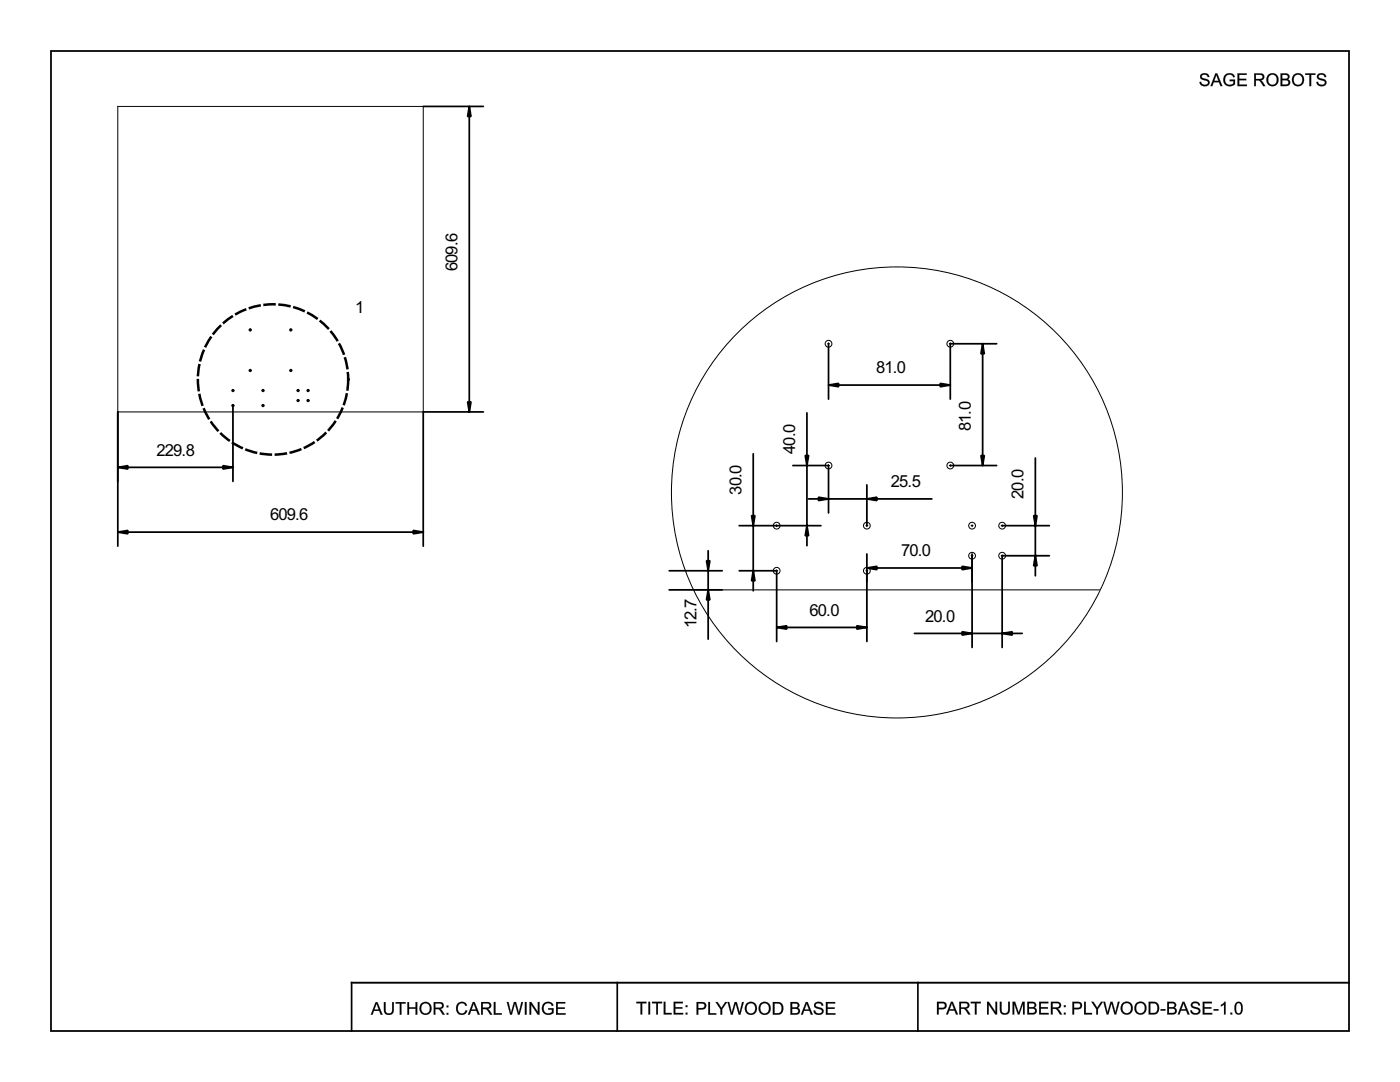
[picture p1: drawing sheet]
<svg xmlns="http://www.w3.org/2000/svg" width="279mm" height="216mm" viewBox="0 0 279 216" stroke-linecap="round" stroke-linejoin="round" font-family="sans-serif">
<defs><g id="words">
<g font-size="3">
<text x="91.3" y="54.1" transform="rotate(-90 91.3 54.1)">609.6</text>
<text x="70.9" y="62.5">1</text>
<text x="174.8" y="74.5">81.0</text>
<text x="193.8" y="86.1" transform="rotate(-90 193.8 86.1)">81.0</text>
<text x="31.2" y="90.9">229.8</text>
<text x="158.7" y="90.6" transform="rotate(-90 158.7 90.6)">40.0</text>
<text x="148" y="98.7" transform="rotate(-90 148 98.7)">30.0</text>
<text x="177.8" y="97.2">25.5</text>
<text x="204.3" y="99.6" transform="rotate(-90 204.3 99.6)">20.0</text>
<text x="53.9" y="103.8">609.6</text>
<text x="179.8" y="111">70.0</text>
<text x="139" y="125.4" transform="rotate(-90 139 125.4)">12.7</text>
<text x="161.6" y="122.9">60.0</text>
<text x="184.6" y="124.1">20.0</text>
</g>
</g></defs>
<path d="M10.2 10.2h259v195.5h-259z" fill="none" stroke="#000" stroke-width=".35"/>
<g fill="#000">
<path d="M239.7 14.8l.2-.1a.96 .96 0 0 1 1.5 .7h-.4l-.2-.4a.72 .72 0 0 0-1 .3 1.4 1.4 0 0 0 1.2 .5 .79 .79 0 0 1 .3 1.1 .79 .79 0 0 1-1 .3l-.4-.1a.75 .75 0 0 1-.5-.8h.3a.73 .73 0 0 0 1.1 .5l.2-.1v-.4l-1.2-.4-.2-.3-.1-.5zM239.7 14.8a.69 .69 0 0 0-.1 .8 .69 .69 0 0 0 .7 .4l.5 .1a.44 .44 0 0 1 .3 .6 .44 .44 0 0 1-.6 .2l-.6-.1-.2-.5-.3 .1 .1 .4a1.28 1.28 0 0 0 1.5 .3l.4-.4-.1-.6-.3-.3-1.1-.3-.1-.2 .1-.3a.69 .69 0 0 1 1.1 .4l.3-.1-.1-.3-.3-.3-.7-.1zM242.5 14.6h.4l1.1 2.6h-.4l-.3-.8h-1.1l-.2 .8h-.4zM242.6 14.6l-1 2.6h.3l.3-.8h1.1l.3 .8h.4l-1.1-2.6zM242.7 14.9l-.4 1.2h.9zM242.7 14.9l.5 1.3h-.9zM244.5 14.9l.2-.1a1.09 1.09 0 0 1 1.7 .6l-.3 .1-.4-.5a.93 .93 0 0 0-1.1 .4 .98 .98 0 0 0 .1 1.2 .98 .98 0 0 0 1.1 .2l.3-.1v-.5h-.7v-.3h1.1v.9a1.59 1.59 0 0 1-1.8 .3 1.38 1.38 0 0 1-.4-1.9zM244.6 14.9a1.53 1.53 0 0 0-.3 1.7 1.36 1.36 0 0 0 1.7 .5l.5-.3v-.9h-1.1v.3h.8v.5a1.11 1.11 0 0 1-1.3 .1l-.3-.3-.1-.6 .1-.6 .4-.3a.75 .75 0 0 1 1.1 .4l.3-.1-.2-.4-.3-.2a1.52 1.52 0 0 0-1.3 .2zM247 14.6h1.8v.4l-1.5-.1v.8h1.4v.3h-1.4v.9h1.6v.3h-1.9zM247 14.6v2.6h1.9v-.3h-1.6v-.9h1.4v-.3h-1.4v-.8h1.5v-.3zM250.3 14.6h1.1a.71 .71 0 0 1 .9 .6 .71 .71 0 0 1-.7 .8l.4 .3 .6 .9h-.5l-.7-1.1h-.8l.1 1.1h-.4zM250.3 14.6v2.6h.3v-1.2l.8 .1 .7 1.1h.4l-.7-1-.3-.2 .6-.2 .2-.5-.1-.3-.3-.3zM250.6 14.9v.9l1.1-.1 .2-.1-.1-.6zM250.6 14.9h.8a.46 .46 0 0 1 .6 .5 .46 .46 0 0 1-.6 .4h-.8zM253.1 14.9l.4-.2 .5-.1a1.06 1.06 0 0 1 1 .6 1.28 1.28 0 0 1-.1 1.6 1.28 1.28 0 0 1-1.6 .3l-.3-.3-.3-.6 .1-.8zM253.1 15a1.29 1.29 0 0 0-.2 1.6 1.29 1.29 0 0 0 1.7 .5l.4-.5a1.51 1.51 0 0 0-.4-1.8l-1-.1zM253.4 15.1l-.3 .8 .2 .8a.9 .9 0 0 0 1.3 0l.2-.8-.2-.7-.2-.2-.4-.1zM253.3 15.1a.88 .88 0 0 1 1.1-.1 .88 .88 0 0 1 .4 .9 .92 .92 0 0 1-1 1 .92 .92 0 0 1-.7-1.3zM255.6 14.6h.9a.66 .66 0 0 1 .8 .4 .66 .66 0 0 1-.3 .8 .68 .68 0 0 1 .5 .7 .68 .68 0 0 1-.6 .6l-1.3 .1zM255.6 14.6v2.6l1.6-.2 .2-.2v-.6l-.4-.4 .3-.2v-.6l-.4-.3zM255.9 14.9v.8l1.1-.1v-.5l-.2-.1zM255.9 14.9h.5a.43 .43 0 0 1 .6 .2 .43 .43 0 0 1-.2 .6h-.9zM255.9 16v.9l.9-.1 .3-.1v-.4l-.2-.2zM255.9 16h.8l.4 .2a.41 .41 0 0 1 0 .4 .41 .41 0 0 1-.3 .3h-.9zM258.2 14.9l.4-.2 .4-.1a1.06 1.06 0 0 1 1.1 .6 1.28 1.28 0 0 1-.1 1.6 1.28 1.28 0 0 1-1.6 .3l-.3-.3-.3-.6 .1-.8zM258.2 15a1.29 1.29 0 0 0-.2 1.6 1.29 1.29 0 0 0 1.7 .5l.4-.5a1.51 1.51 0 0 0-.4-1.8l-1-.1zM258.5 15.1l-.3 .8 .2 .8a.9 .9 0 0 0 1.3 0l.2-.8-.2-.7-.2-.2-.5-.1zM258.4 15.1a.88 .88 0 0 1 1.1-.1 .88 .88 0 0 1 .4 .9 .92 .92 0 0 1-1.1 1 .92 .92 0 0 1-.6-1.3zM260.5 14.6h2v.4l-.8-.1v2.3h-.4v-2.3l-.8 .1zM260.5 14.6v.3h.8v2.3h.4l-.1-2.3h.9v-.3zM263.1 14.8l.1-.1a.96 .96 0 0 1 1.5 .7h-.4l-.1-.4a.72 .72 0 0 0-1 .3 1.4 1.4 0 0 0 1.1 .5 .79 .79 0 0 1 .3 1.1 .79 .79 0 0 1-1 .3l-.4-.1a.75 .75 0 0 1-.5-.8h.3a.73 .73 0 0 0 1.1 .5l.2-.1v-.4l-1.1-.4-.3-.3-.1-.5zM263.1 14.8a.69 .69 0 0 0-.2 .8 .69 .69 0 0 0 .8 .4l.4 .1a.44 .44 0 0 1 .3 .6 .44 .44 0 0 1-.6 .2l-.6-.1-.2-.5-.3 .1 .2 .4a1.28 1.28 0 0 0 1.4 .3l.4-.4-.1-.6-.3-.3-1.1-.3-.1-.2 .2-.3a.69 .69 0 0 1 1.1 .4h.3l-.2-.4a1.16 1.16 0 0 0-1.4-.2z"/>
<path d="M239.7 14.8a1.01 1.01 0 0 1 1.6 .6h-.3a.59 .59 0 0 0-.6-.5 .59 .59 0 0 0-.6 .5l.2 .2a1.47 1.47 0 0 1 1.4 .9 1.03 1.03 0 0 1-1 .7 1.03 1.03 0 0 1-1-.8l.3-.1a.69 .69 0 0 0 .7 .6 .69 .69 0 0 0 .7-.5l-.4-.3a.94 .94 0 0 1-1.1-1.2zM242.6 14.6h.3l1.1 2.6h-.4l-.3-.8h-1.1l-.3 .8h-.3zM242.7 14.9l-.4 1.2h.9zM244.6 14.9a1.15 1.15 0 0 1 1.8 .5h-.3a.91 .91 0 0 0-1.2-.4 .91 .91 0 0 0-.4 1.3 .99 .99 0 0 0 1.6 .4v-.5h-.7v-.3h1.1v.9a1.37 1.37 0 0 1-2 .1 1.37 1.37 0 0 1 .1-2zM247 14.6h1.8v.3h-1.5v.8h1.4v.3h-1.4v.9h1.6v.3h-1.9zM250.3 14.6h1.1a.7 .7 0 0 1 .9 .6 .7 .7 0 0 1-.7 .8l.9 1.2h-.4l-.3-.6a.77 .77 0 0 0-.8-.5h-.4v1.1h-.3zM250.6 14.9v.9h.8a.44 .44 0 0 0 .6-.4 .44 .44 0 0 0-.6-.5zM253.1 15a1.25 1.25 0 0 1 1.8 .1 1.25 1.25 0 0 1-.2 1.8 1.25 1.25 0 0 1-1.8-.3l-.1-1zM253.3 15.1a1 1 0 0 0-.1 1.3 1 1 0 0 0 1.2 .4 1.01 1.01 0 0 0 .4-1.3 1.01 1.01 0 0 0-1.3-.5zM255.6 14.6h.9a.64 .64 0 0 1 .8 .4 .64 .64 0 0 1-.3 .8 .71 .71 0 0 1 .4 .9 .71 .71 0 0 1-.9 .5h-.9zM255.9 14.9v.8h.6a.42 .42 0 0 0 .5-.4 .42 .42 0 0 0-.6-.4zM255.9 16v.9h.6a.46 .46 0 0 0 .6-.5 .46 .46 0 0 0-.6-.4zM258.2 15a1.25 1.25 0 0 1 1.8 .1 1.25 1.25 0 0 1-.2 1.8 1.25 1.25 0 0 1-1.8-.3l-.1-1zM258.4 15.1a1 1 0 0 0-.1 1.3 1 1 0 0 0 1.2 .4 1.01 1.01 0 0 0 .4-1.3 1.01 1.01 0 0 0-1.3-.5zM260.5 14.6h2v.3h-.8v2.3h-.4v-2.3h-.8zM263.1 14.8a1.01 1.01 0 0 1 1.6 .6h-.4a.59 .59 0 0 0-.6-.5 .59 .59 0 0 0-.5 .5l.1 .2a1.47 1.47 0 0 1 1.4 .9 1.03 1.03 0 0 1-1 .7 1.03 1.03 0 0 1-1-.8l.3-.1a.69 .69 0 0 0 .7 .6 .69 .69 0 0 0 .7-.5l-.4-.3a.94 .94 0 0 1-1.1-1.2z"/>
<path d="M75 199.9h.3l1.1 2.6h-.4l-.3-.8h-1.1l-.2 .8h-.4zM75 200l-1 2.5h.4l.2-.8h1.1l.3 .8h.3l-1-2.5zM75.1 200.2l-.4 1.2h.9zM75.1 200.2l.5 1.3h-.9zM76.6 199.9h.4v1.7l.2 .5 .6 .1 .4-.3v-2h.4v1.5a1.01 1.01 0 0 1-1 1.1 1.01 1.01 0 0 1-1-1.1zM76.6 200v1.7l.3 .6 .7 .2 .6-.1 .2-.3 .2-.5v-1.6h-.3v1.4a.68 .68 0 0 1-.7 .8 .68 .68 0 0 1-.7-.8l.1-1.4zM78.9 199.9h2.1v.4h-.9v2.2h-.3v-2.2h-.9zM79 200v.3l.8-.1v2.3h.3v-2.3l.9 .1v-.3zM81.3 199.9h.3v1.1h1.3v-1.1h.4v2.6h-.4v-1.2h-1.3v1.2h-.3zM81.3 200v2.5h.3v-1.2h1.4l-.1 1.2h.4v-2.5h-.4l.1 1h-1.4v-1zM84 200.3l.4-.3 .8-.1 .5 .3 .3 .3a1.28 1.28 0 0 1-1.2 2 1.28 1.28 0 0 1-.9-2zM84.1 200.3a1.59 1.59 0 0 0-.2 1.6l.4 .4 .6 .2 .6-.1 .5-.5a1.42 1.42 0 0 0-.6-1.9h-.8zM84.3 200.5l-.2 .8 .2 .7 .6 .2 .6-.2a1.06 1.06 0 0 0-.6-1.8zM84.3 200.4l.8-.2 .4 .2 .2 .3a.95 .95 0 0 1-.6 1.5 .95 .95 0 0 1-1-1.3zM86.5 199.9l1.6 .1 .4 .3a.68 .68 0 0 1 0 .7 .68 .68 0 0 1-.6 .3l.3 .3 .6 .9h-.5l-.7-1.1h-.7v1.1h-.4zM86.6 200v2.5h.3v-1.2l.7 .1 .8 1.1h.4l-.7-1-.3-.2 .6-.2a.7 .7 0 0 0 0-.8 .7 .7 0 0 0-.7-.3zM86.9 200.2v.9l1.1-.1 .2-.4a.42 .42 0 0 0-.5-.3zM86.9 200.2l1.2 .2a.41 .41 0 0 1 .1 .4 .41 .41 0 0 1-.4 .3h-.9zM89.1 200.6h.4v.4h-.4zM89.1 200.7v.3h.4v-.3zM89.1 202.1h.4v.4h-.4zM89.1 202.1v.4h.4v-.4z"/>
<path d="M75 200h.3l1 2.5h-.3l-.3-.8h-1.1l-.2 .8h-.4zM75.1 200.2l-.4 1.2h.9zM76.6 200h.4v1.4a.67 .67 0 0 0 .6 .8 .67 .67 0 0 0 .7-.8v-1.4h.3v1.4a.99 .99 0 0 1-1 1.1 .99 .99 0 0 1-1-1.1zM79 200h2v.3h-.9v2.2h-.3v-2.2h-.8zM81.3 200h.3v1h1.3v-1h.4v2.5h-.4v-1.2h-1.3v1.2h-.3zM84.1 200.3a1.24 1.24 0 0 1 1.8 .1 1.24 1.24 0 0 1-.3 1.8 1.24 1.24 0 0 1-1.7-.3l-.2-.9zM84.3 200.4a1 1 0 0 0-.2 1.3 1 1 0 0 0 1.3 .4 1 1 0 0 0 .4-1.3 1 1 0 0 0-1.3-.5zM86.6 200h1.1a.7 .7 0 0 1 .9 .5 .7 .7 0 0 1-.7 .8l.9 1.2h-.4l-.4-.6a.77 .77 0 0 0-.7-.5h-.4v1.1h-.3zM86.9 200.2v.9h.7a.44 .44 0 0 0 .6-.4 .44 .44 0 0 0-.5-.5zM89.1 200.7h.4v.3h-.4zM89.1 202.1h.4v.4h-.4z"/>
<path d="M91.4 200.2a1.1 1.1 0 0 1 1.8 .4l-.3 .1a.83 .83 0 0 0-1.1-.4 .83 .83 0 0 0-.4 1.1 .78 .78 0 0 0 .7 .8 .78 .78 0 0 0 .8-.6l.4 .1a1.17 1.17 0 0 1-1.5 .7 1.17 1.17 0 0 1-.8-1.5zM94.4 199.9h.3l1 2.6h-.3l-.3-.8h-1.1l-.3 .8h-.3zM94.5 200.2l-.4 1.2h.9zM96 199.9h1.1a.7 .7 0 0 1 .9 .6 .7 .7 0 0 1-.7 .8l.9 1.2h-.4l-.3-.6a.77 .77 0 0 0-.8-.6h-.3v1.2h-.4zM96.4 200.2v.9h.7a.44 .44 0 0 0 .6-.4 .44 .44 0 0 0-.5-.5zM98.5 199.9h.4v2.3h1.2v.3h-1.6zM101.1 199.9h.4l.5 2.2 .6-2.2h.4l.5 2.2 .6-2.2h.3l-.7 2.6h-.3l-.6-2.3-.6 2.3h-.4zM104.8 199.9h.3v2.6h-.3zM105.7 199.9h.3l1.3 2v-2h.4v2.6h-.4l-1.3-2v2h-.3zM108.6 200.2a1.15 1.15 0 0 1 1.8 .4l-.3 .1a.91 .91 0 0 0-1.2-.4 .91 .91 0 0 0-.4 1.3 .99 .99 0 0 0 1.7 .3v-.4h-.8v-.3h1.1v.9a1.37 1.37 0 0 1-2 .1 1.37 1.37 0 0 1 .1-2zM111 199.9h1.8v.3h-1.5v.8h1.4v.3h-1.4v.9h1.6v.3h-1.9z"/>
<path d="M91.4 200.2l.6-.3 .7 .1 .3 .2 .2 .4-.3 .1a.82 .82 0 0 0-1.1-.4 .82 .82 0 0 0-.4 1.1 .8 .8 0 0 0 .4 .7 .8 .8 0 0 0 .9 0l.2-.5 .4 .1a1.1 1.1 0 0 1-1 .8 1.1 1.1 0 0 1-1.1-.6l-.2-1zM91.4 200.2a1.52 1.52 0 0 0 .1 2.1 1.37 1.37 0 0 0 1.4 0l.4-.6-.4-.1a.73 .73 0 0 1-1.2 .5l-.2-.2-.1-.5 .2-1 .3-.2h.5l.3 .2 .2 .3 .3-.1a1.08 1.08 0 0 0-1.8-.4zM94.3 199.9h.4l1.1 2.6h-.4l-.3-.8h-1.1l-.2 .8h-.4zM94.4 199.9l-1 2.6h.3l.3-.8h1.1l.3 .8h.3l-1-2.6zM94.5 200.2l-.4 1.2h.9zM94.5 200.2l.5 1.2h-.9zM96 199.9l1.5 .1 .4 .3a.68 .68 0 0 1 .1 .7 .68 .68 0 0 1-.7 .3l.4 .3 .6 .9h-.5l-.7-1.1-.7-.1v1.2h-.4zM96 199.9v2.6h.4l-.1-1.2 .8 .1 .7 1.1h.4l-.7-1.1-.2-.1 .6-.2a.7 .7 0 0 0 0-.8 .7 .7 0 0 0-.8-.3zM96.4 200.2v.9l1-.1 .3-.4a.42 .42 0 0 0-.5-.4zM96.3 200.2l1.3 .1a.41 .41 0 0 1 .1 .5 .41 .41 0 0 1-.4 .3h-1zM98.5 199.9h.4v2.3h1.2v.3h-1.6zM98.5 199.9v2.6h1.6v-.3h-1.2v-2.3zM101.1 199.9h.4l.5 2.2 .6-2.2h.4l.5 2.2 .5-2.2h.4l-.7 2.6h-.3l-.6-2.3-.6 2.3h-.4zM101.1 199.9l.7 2.6h.4l.5-2.3 .7 2.3h.3l.7-2.6h-.3l-.5 2.2-.6-2.2h-.4l-.6 2.2-.5-2.2zM104.7 199.9h.4v2.6h-.4zM104.8 199.9v2.6h.3v-2.6zM105.7 199.9h.3l1.3 2v-2h.4v2.6h-.4l-1.3-2v2h-.3zM105.7 199.9v2.6h.3v-2.1l1.3 2.1h.4v-2.6h-.4l.1 2.1-1.4-2.1zM108.6 200.2a1.35 1.35 0 0 1 1.3-.2l.4 .2 .2 .4-.4 .2a.83 .83 0 0 0-.7-.6 .83 .83 0 0 0-.8 .5 1.12 1.12 0 0 0 .3 1.4l.7 .1 .6-.3v-.4h-.8v-.3h1.1v.9a1.36 1.36 0 0 1-1.8 .2 1.36 1.36 0 0 1-.4-1.8zM108.6 200.2a1.53 1.53 0 0 0-.3 1.7l.7 .5h1l.5-.3v-.9h-1.1v.3h.8v.4a1.04 1.04 0 0 1-1.5 0 1.04 1.04 0 0 1 0-1.5l.3-.2h.6l.4 .2 .1 .3 .3-.1-.1-.4a1.32 1.32 0 0 0-1.7 0zM111 199.9h1.8v.4l-1.5-.1v.8h1.4v.3h-1.4v.9h1.6v.3h-1.9zM111 199.9v2.6h1.9v-.3h-1.6v-.9h1.4v-.3h-1.4v-.8h1.5v-.3z"/>
<path d="M127 199.9h2v.3h-.8v2.2h-.4v-2.2h-.8zM127 199.9v.3h.8v2.2h.4l-.1-2.2h.9v-.3zM129.4 199.9h.4v2.5h-.4zM129.4 199.9v2.5h.3v-2.5zM130.1 199.9h2.1v.3h-.9v2.2h-.4l.1-2.2h-.9zM130.1 199.9v.3h.9v2.2h.3v-2.2h.8v-.3zM132.4 199.9h.4v2.2h1.3v.3h-1.7zM132.5 199.9v2.5h1.5v-.3h-1.2v-2.2zM134.4 199.9h1.9v.3h-1.5v.8h1.4v.3h-1.4v.8h1.5v.3h-1.9zM134.4 199.9v2.5h1.9v-.3h-1.5v-.9h1.4v-.2h-1.4v-.8h1.5v-.3zM136.8 200.6h.4v.4h-.4zM136.8 200.6v.3h.4v-.3zM136.8 202.1h.4v.3h-.4zM136.8 202.1v.3h.4v-.3z"/>
<path d="M127 199.9h2v.3h-.8v2.2h-.4v-2.2h-.8zM129.4 199.9h.3v2.5h-.3zM130.1 199.9h2v.3h-.8v2.2h-.3v-2.2h-.9zM132.5 199.9h.3v2.2h1.2v.3h-1.5zM134.4 199.9h1.9v.3h-1.5v.8h1.4v.3h-1.4v.8h1.5v.3h-1.9zM136.8 200.6h.4v.3h-.4zM136.8 202.1h.4v.3h-.4z"/>
<path d="M139 199.9l1.7 .2a.79 .79 0 0 1 .2 .9 .79 .79 0 0 1-.9 .5l-.6-.1v1.1h-.4zM139 199.9v2.6h.4l-.1-1.1 1.3-.1 .1-.1 .2-.5v-.4l-.4-.3zM139.4 200.2v.9l1.1-.1a.48 .48 0 0 0-.2-.7zM139.3 200.2h1l.2 .2a.48 .48 0 0 1 0 .6 .48 .48 0 0 1-.5 .2h-.7zM141.3 199.9h.4v2.3h1.3v.3h-1.7zM141.4 199.9v2.6h1.5v-.3h-1.2v-2.3zM142.8 199.9h.4l.8 1.2 .7-1.2h.5l-1.1 1.5v1.1h-.3v-1.1zM142.8 199.9l1 1.5v1.1h.3v-1.1l1-1.5h-.4l-.7 1.3-.8-1.3zM145.2 199.9h.4l.4 2.2 .6-2.2h.4l.6 2.2 .5-2.2h.4l-.7 2.6h-.4l-.6-2.3-.6 2.3h-.3zM145.2 199.9l.7 2.6h.3l.6-2.3 .6 2.3h.3l.7-2.6h-.3l-.5 2.2-.6-2.2h-.4l-.6 2.2-.5-2.2zM149 200.2v.1a1.18 1.18 0 0 1 1.5-.2l.4 .4a1.29 1.29 0 0 1-1.1 2 1.29 1.29 0 0 1-1-2.1zM149 200.3a1.6 1.6 0 0 0-.2 1.6l.4 .4 .7 .2 .6-.1 .4-.5a1.43 1.43 0 0 0-.6-1.9h-.8zM149.3 200.4l-.3 .8 .2 .8a.9 .9 0 0 0 1.3 0l.2-.8-.2-.7-.2-.2-.4-.1zM149.2 200.4h.1a.88 .88 0 0 1 1-.1 .88 .88 0 0 1 .4 .9 .92 .92 0 0 1-1 1 .92 .92 0 0 1-.7-1.3zM151.7 200.2v.1a1.18 1.18 0 0 1 1.5-.2l.5 .4a1.29 1.29 0 0 1-1.2 2 1.29 1.29 0 0 1-.9-2.1zM151.7 200.3a1.6 1.6 0 0 0-.2 1.6l.5 .4 .6 .2 .6-.1 .5-.5a1.43 1.43 0 0 0-.7-1.9h-.7zM152 200.4l-.2 .8 .2 .8a.9 .9 0 0 0 1.2 0l.2-.8-.1-.7-.2-.2-.5-.1zM152 200.4a.88 .88 0 0 1 1-.1 .88 .88 0 0 1 .5 .9 .92 .92 0 0 1-1.1 1 .92 .92 0 0 1-.6-1.3zM154.2 199.9h1.2l.5 .2a1.35 1.35 0 0 1 .4 1.5 1.35 1.35 0 0 1-1.1 .9h-1zM154.2 199.9v2.6l1.4-.1 .5-.3a1.82 1.82 0 0 0 .1-1.5 1.03 1.03 0 0 0-1.1-.6zM154.6 200.2v2l1.1-.2 .3-.6-.1-.8-.4-.3zM154.6 200.2h.5a.99 .99 0 0 1 .9 1 .99 .99 0 0 1-.9 1h-.5zM157.7 199.9l1.5 .1a.59 .59 0 0 1 .4 .6 .59 .59 0 0 1-.4 .5 .68 .68 0 0 1 .5 .7 .68 .68 0 0 1-.6 .6l-1.4 .1zM157.8 199.9v2.6l1.6-.2a.77 .77 0 0 0 .1-.9l-.4-.3 .4-.4-.2-.6-.4-.1zM158.1 200.2v.8h.5a.41 .41 0 0 0 .5-.1 .41 .41 0 0 0 .1-.5zM158.1 200.2l.9 .1a.38 .38 0 0 1 .2 .3 .38 .38 0 0 1-.2 .4h-.9zM158.1 201.3v.9l.8-.1 .4-.2a.47 .47 0 0 0-.1-.5 .47 .47 0 0 0-.5-.1zM158.1 201.3h.8l.3 .2a.41 .41 0 0 1 .1 .4 .41 .41 0 0 1-.4 .3h-.8zM160.8 199.9h.4l1 2.6h-.4l-.3-.8h-1l-.3 .8h-.4zM160.8 199.9l-1 2.6h.4l.3-.8h1l.3 .8h.4l-1-2.6zM161 200.2l-.4 1.2h.8zM161 200.2l.5 1.2h-1zM162.7 200.1l.2-.1a.96 .96 0 0 1 1.4 .7h-.3a.59 .59 0 0 0-.6-.5 .59 .59 0 0 0-.6 .5l.6 .3a.82 .82 0 0 1 1 .9 .82 .82 0 0 1-1.2 .6 .84 .84 0 0 1-.8-.9h.3a.73 .73 0 0 0 1.1 .5l.2-.1v-.4l-1.2-.4-.3-.3v-.5zM162.7 200.1a.69 .69 0 0 0-.1 .8 .69 .69 0 0 0 .7 .4l.5 .1a.44 .44 0 0 1 .2 .6 .44 .44 0 0 1-.6 .2l-.5-.1-.2-.5-.3 .1 .3 .6 .7 .2 .5-.1 .4-.3v-.5l-.4-.5-1-.3-.1-.4 .2-.2h.5l.3 .1 .2 .4h.3l-.1-.4a1.16 1.16 0 0 0-1.5-.2zM164.8 199.9h1.9v.4l-1.5-.1v.8h1.4v.3h-1.4v.9h1.5v.3h-1.9zM164.8 199.9v2.6h1.9v-.3h-1.6v-.9h1.5v-.3h-1.5v-.8h1.6v-.3z"/>
<path d="M139 199.9h1a.77 .77 0 0 1 1 .8 .77 .77 0 0 1-1 .7h-.6v1.1h-.4zM139.4 200.2v.9h.6a.47 .47 0 0 0 .6-.4 .47 .47 0 0 0-.6-.5zM141.4 199.9h.3v2.3h1.2v.3h-1.5zM142.8 199.9h.4l.8 1.2 .7-1.2h.4l-1 1.5v1.1h-.3v-1.1zM145.2 199.9h.3l.5 2.2 .6-2.2h.4l.6 2.2 .5-2.2h.3l-.7 2.6h-.3l-.6-2.3-.6 2.3h-.3zM149 200.3a1.25 1.25 0 0 1 1.8 .1 1.25 1.25 0 0 1-.2 1.8 1.25 1.25 0 0 1-1.8-.3l-.1-1zM149.3 200.4a1 1 0 0 0-.2 1.3 1 1 0 0 0 1.2 .4 1.01 1.01 0 0 0 .4-1.3 1.01 1.01 0 0 0-1.3-.5zM151.7 200.3a1.25 1.25 0 0 1 1.8 .1 1.25 1.25 0 0 1-.2 1.8 1.25 1.25 0 0 1-1.8-.3l-.1-1zM152 200.4a1 1 0 0 0-.2 1.3 1 1 0 0 0 1.2 .4 1.01 1.01 0 0 0 .4-1.3 1.01 1.01 0 0 0-1.2-.5zM154.2 199.9h.9a1.26 1.26 0 0 1 1.2 1.3 1.26 1.26 0 0 1-1.1 1.3h-1zM154.6 200.2v2h.5a.97 .97 0 0 0 .9-1 .97 .97 0 0 0-.9-1zM157.8 199.9h.9a.64 .64 0 0 1 .8 .4 .64 .64 0 0 1-.3 .8 .71 .71 0 0 1 .4 .9 .71 .71 0 0 1-.9 .5h-.9zM158.1 200.2v.8h.5a.42 .42 0 0 0 .6-.4 .42 .42 0 0 0-.6-.4zM158.1 201.3v.9h.6a.46 .46 0 0 0 .6-.5 .46 .46 0 0 0-.6-.4zM160.8 199.9h.4l1 2.6h-.4l-.3-.8h-1l-.3 .8h-.4zM161 200.2l-.4 1.2h.8zM162.7 200.1a1.01 1.01 0 0 1 1.6 .6h-.3a.59 .59 0 0 0-.6-.5 .59 .59 0 0 0-.6 .5l.2 .2a1.47 1.47 0 0 1 1.4 .9 1.03 1.03 0 0 1-1.1 .7 1.03 1.03 0 0 1-.9-.8l.3-.1a.69 .69 0 0 0 .6 .6 .69 .69 0 0 0 .7-.5l-.3-.3a.94 .94 0 0 1-1.1-1.2zM164.8 199.9h1.9v.3h-1.5v.8h1.4v.3h-1.4v.9h1.5v.3h-1.9z"/>
<path d="M187 199.9l1.7 .1a.8 .8 0 0 1 .2 1 .8 .8 0 0 1-.9 .4h-.7l.1 1h-.4zM187 199.9v2.5h.3v-1l1.2-.1 .3-.3 .1-.5-.4-.5zM187.3 200.2v.9l1.1-.1a.48 .48 0 0 0-.1-.8zM187.3 200.2h1l.2 .2a.48 .48 0 0 1 0 .5 .48 .48 0 0 1-.5 .2h-.7zM189.8 199.9h.4l1 2.5h-.4l-.3-.7h-1.1l-.2 .7h-.4zM189.8 199.9l-1 2.5h.4l.2-.8h1.1l.3 .8h.4l-1.1-2.5zM189.9 200.2l-.4 1.2h.9zM189.9 200.2l.5 1.2h-.9zM191.4 199.9l1.7 .1a.7 .7 0 0 1 .4 .8 .7 .7 0 0 1-.7 .5l.3 .2 .6 .9h-.5l-.7-1-.7-.1v1.1h-.4zM191.4 199.9v2.5h.4v-1.1l.7 .1 .8 1h.4l-.7-1-.3-.1 .6-.3 .1-.4v-.4l-.5-.3zM191.8 200.2v.8h1.1l.2-.4a.42 .42 0 0 0-.5-.4zM191.8 200.2l1.2 .1a.41 .41 0 0 1 .1 .5 .41 .41 0 0 1-.4 .2h-.9zM193.7 199.9h2.1v.3h-.9v2.2h-.3v-2.2h-.9zM193.7 199.9v.3h.9v2.2h.3v-2.2h.8v-.3zM197 199.9h.3l1.4 2-.1-2h.4v2.5h-.4l-1.3-2v2h-.3zM197 199.9v2.5h.3v-2l1.3 2h.4v-2.5h-.3v2l-1.4-2zM199.5 199.9h.4v1.7l.3 .5h.5l.3-.1 .2-2.1h.4v1.5a1.03 1.03 0 0 1-.7 1.1 1.03 1.03 0 0 1-1.3-.5zM199.5 199.9l.1 1.7 .2 .6 1 .2 .6-.3 .1-.5v-1.7h-.3v1.5a.7 .7 0 0 1-.4 .8 .7 .7 0 0 1-.9-.4v-1.9zM202.1 199.9h.5l.7 2.2 .7-2.2h.5v2.5h-.3v-2.1l-.8 2.1h-.3l-.7-2.1v2.1h-.3zM202.1 199.9v2.5h.3v-2.1l.7 2.1h.3l.8-2.1v2.1h.3v-2.5h-.5l-.7 2.2-.7-2.2zM205 199.9l1.4 .1a.59 .59 0 0 1 .4 .5 .59 .59 0 0 1-.4 .6 .68 .68 0 0 1 .5 .7 .68 .68 0 0 1-.5 .6h-1.4zM205 199.9v2.5l1.7-.1a.77 .77 0 0 0 .1-1l-.4-.2 .4-.4-.2-.6-.5-.2zM205.4 200.2v.8l.5-.1a.41 .41 0 0 0 .5-.1 .41 .41 0 0 0 0-.4zM205.3 200.2h.9a.38 .38 0 0 1 .3 .4 .38 .38 0 0 1-.3 .3l-.9 .1zM205.4 201.3v.8h.8l.3-.2a.47 .47 0 0 0-.1-.5 .47 .47 0 0 0-.5-.1zM205.3 201.2l.8 .1 .4 .1a.41 .41 0 0 1 .1 .5 .41 .41 0 0 1-.4 .2h-.9zM207.4 199.9h1.8v.3h-1.5v.8h1.4v.3h-1.4v.8h1.6v.3h-1.9zM207.4 199.9v2.5h1.9v-.3h-1.6v-.9h1.4v-.2h-1.4v-.8h1.5v-.3zM209.7 199.9l1.7 .1a.7 .7 0 0 1 .4 .8 .7 .7 0 0 1-.8 .5l.4 .2 .6 .9h-.5l-.7-1-.7-.1v1.1h-.4zM209.7 199.9v2.5h.4v-1.1l.7 .1 .7 1h.5l-.8-1-.2-.1 .6-.3 .1-.4v-.4l-.5-.3zM210.1 200.2v.8h1.1l.2-.4a.42 .42 0 0 0-.5-.4zM210.1 200.2l1.2 .1a.41 .41 0 0 1 .1 .5 .41 .41 0 0 1-.4 .2h-.9zM212.3 200.6h.4v.4h-.4zM212.3 200.6v.3h.4v-.3zM212.3 202.1h.4v.3h-.4zM212.3 202.1v.3h.4v-.3z"/>
<path d="M187 199.9h1a.77 .77 0 0 1 .9 .7 .77 .77 0 0 1-.9 .8h-.7v1h-.3zM187.3 200.2v.9h.7a.47 .47 0 0 0 .6-.5 .47 .47 0 0 0-.6-.4zM189.8 199.9h.3l1.1 2.5h-.4l-.3-.7h-1.1l-.2 .7h-.4zM190 200.2l-.5 1.2h.9zM191.4 199.9h1.2a.7 .7 0 0 1 .9 .6 .7 .7 0 0 1-.7 .8l.9 1.1h-.4l-.4-.5a.77 .77 0 0 0-.7-.6h-.4v1.1h-.4zM191.8 200.2v.8h.7a.44 .44 0 0 0 .6-.3 .44 .44 0 0 0-.5-.5zM193.7 199.9h2v.3h-.8v2.2h-.3v-2.2h-.9zM197 199.9h.3l1.4 2v-2h.3v2.5h-.4l-1.3-2v2h-.3zM199.5 199.9h.4v1.5a.68 .68 0 0 0 .6 .8 .68 .68 0 0 0 .7-.8v-1.5h.3v1.5a1 1 0 0 1-1 1.1 1 1 0 0 1-1-1.1zM202.1 199.9h.5l.7 2.2 .7-2.2h.5v2.5h-.3v-2.1l-.8 2.1h-.3l-.7-2.1v2.1h-.3zM205 199.9h1a.64 .64 0 0 1 .7 .4 .64 .64 0 0 1-.3 .8 .71 .71 0 0 1 .5 .9 .71 .71 0 0 1-.9 .4h-1zM205.4 200.2v.8h.5a.42 .42 0 0 0 .6-.5 .42 .42 0 0 0-.6-.3zM205.4 201.3v.8h.6a.46 .46 0 0 0 .6-.4 .46 .46 0 0 0-.7-.4zM207.4 199.9h1.8v.3h-1.5v.8h1.4v.3h-1.4v.8h1.6v.3h-1.9zM209.7 199.9h1.2a.7 .7 0 0 1 .9 .6 .7 .7 0 0 1-.8 .8l1 1.1h-.5l-.3-.5a.77 .77 0 0 0-.7-.6h-.4v1.1h-.4zM210.1 200.2v.8h.7a.44 .44 0 0 0 .6-.3 .44 .44 0 0 0-.5-.5zM212.3 200.6h.4v.3h-.4zM212.3 202.1h.4v.3h-.4z"/>
<path d="M214 199.9l1.7 .1a.79 .79 0 0 1 .2 1 .79 .79 0 0 1-.9 .4h-.6v1h-.4zM214 199.9v2.5h.4l-.1-1 1.3-.1 .2-.3 .1-.5-.4-.5zM214.4 200.2v.9l1.1-.1a.48 .48 0 0 0-.2-.8zM214.3 200.2h1l.2 .2a.48 .48 0 0 1 0 .5 .48 .48 0 0 1-.5 .2h-.7zM216.3 199.9h.4v2.2h1.3v.3h-1.7zM216.4 199.9v2.5h1.5v-.3h-1.2v-2.2zM217.8 199.9h.4l.8 1.2 .7-1.2h.5l-1.1 1.5v1h-.3v-1zM217.8 199.9l1 1.5v1h.3v-1.1l1-1.4h-.4l-.7 1.2-.8-1.2zM220.2 199.9h.4l.4 2.2 .6-2.2h.4l.6 2.2 .5-2.2h.4l-.7 2.5h-.4l-.6-2.2-.6 2.2h-.3zM220.2 199.9l.7 2.5h.3l.6-2.2 .6 2.2h.3l.7-2.5h-.3l-.5 2.2-.6-2.2h-.4l-.6 2.2-.5-2.2zM224 200.2a1.23 1.23 0 0 1 1.9 .3 1.29 1.29 0 0 1-1.1 2 1.29 1.29 0 0 1-1-2.1zM224 200.2a1.6 1.6 0 0 0-.2 1.6l.4 .5 .7 .2 .6-.2 .4-.4a1.51 1.51 0 0 0-.4-1.9l-1-.1zM224.3 200.4a.99 .99 0 0 0-.2 1.3 .99 .99 0 0 0 1.2 .3l.4-.5-.1-.9-.3-.3-.3-.1zM224.2 200.4h.1a.88 .88 0 0 1 1-.2 .88 .88 0 0 1 .4 1 .87 .87 0 0 1-.4 .9 .87 .87 0 0 1-1.1-.2l-.2-.7zM226.7 200.2a1.18 1.18 0 0 1 1.5-.2l.5 .5a1.28 1.28 0 0 1-.2 1.6 1.28 1.28 0 0 1-1.5 .2l-.4-.3-.2-.6 .1-.8zM226.7 200.2a1.29 1.29 0 0 0-.1 1.7 1.29 1.29 0 0 0 1.6 .4l.5-.4a1.43 1.43 0 0 0-.7-2h-.7zM227 200.4l-.2 .8 .2 .7a.9 .9 0 0 0 1.2 0l.2-.7-.1-.7-.2-.2-.5-.1zM227 200.4a.88 .88 0 0 1 1-.2 .88 .88 0 0 1 .5 1 .92 .92 0 0 1-1.1 1 .92 .92 0 0 1-.6-1.3zM229.2 199.9h1.2l.5 .2a1.35 1.35 0 0 1 .4 1.4 1.35 1.35 0 0 1-1.1 .9h-1zM229.2 199.9v2.5h1.4l.5-.4a1.82 1.82 0 0 0 .1-1.5 1.03 1.03 0 0 0-1.1-.6zM229.6 200.2v1.9l1.1-.2 .3-.6-.1-.8-.4-.3zM229.6 200.2h.5a.99 .99 0 0 1 .9 1 .99 .99 0 0 1-.9 .9h-.5zM231.6 201.3h1v.4h-1zM231.6 201.4v.3h1v-.3zM232.9 199.9l1.5 .1a.59 .59 0 0 1 .4 .5 .59 .59 0 0 1-.4 .6 .68 .68 0 0 1 .5 .7 .68 .68 0 0 1-.6 .6h-1.4zM232.9 199.9v2.5l1.7-.1 .3-.6-.2-.4-.4-.2 .3-.2v-.7l-.4-.2zM233.3 200.2v.8l.5-.1a.41 .41 0 0 0 .5-.1 .41 .41 0 0 0 0-.4zM233.3 200.2h.9a.38 .38 0 0 1 .2 .4 .38 .38 0 0 1-.3 .3l-.8 .1zM233.3 201.3v.8h.8l.4-.2-.2-.5zM233.3 201.2l.9 .1a.42 .42 0 0 1 .3 .3 .42 .42 0 0 1-.2 .5h-1zM236 199.9h.4l1 2.5h-.4l-.3-.7h-1l-.3 .7h-.4zM236 199.9l-1 2.5h.4l.3-.8h1l.3 .8h.4l-1-2.5zM236.2 200.2l-.4 1.2h.8zM236.2 200.2l.4 1.2h-.9zM237.9 200l.2-.1a.96 .96 0 0 1 1.4 .7l-.3 .1-.2-.4a.72 .72 0 0 0-1 .2l.1 .2 .5 .2a.82 .82 0 0 1 1 .9 .82 .82 0 0 1-1.2 .7 .84 .84 0 0 1-.8-.9h.3a.73 .73 0 0 0 1 .5l.3-.1v-.5l-1.2-.4-.3-.2v-.5zM237.9 200.1a.69 .69 0 0 0-.1 .8 .69 .69 0 0 0 .7 .3l.4 .2a.44 .44 0 0 1 .3 .6 .44 .44 0 0 1-.6 .2l-.5-.2-.2-.4h-.3l.3 .7 .7 .2 .5-.1 .3-.3 .1-.6-.4-.4-1-.3-.1-.3 .1-.3a.69 .69 0 0 1 1.1 .4h.3l-.1-.4a1.16 1.16 0 0 0-1.5-.1zM240 199.9h1.9v.3h-1.5v.8h1.4v.3h-1.4v.8h1.5v.3h-1.9zM240 199.9v2.5h1.9v-.3h-1.6v-.9h1.5v-.2h-1.5v-.8h1.6v-.3zM242.2 201.3h1v.4h-1zM242.2 201.4v.3h1v-.3zM243.6 200.5l.8-.6h.2v2.5h-.3v-1.9l-.7 .3zM243.7 200.5v.3l.6-.4v2h.3v-2.5h-.2zM245.5 202.1h.4v.3h-.4zM245.6 202.1v.3h.3v-.3zM246.7 200l.5-.1 .4 .1a1.79 1.79 0 0 1-.1 2.4 .84 .84 0 0 1-1.1-.9v-.8zM246.7 200.1a2.04 2.04 0 0 0-.1 2.1 .82 .82 0 0 0 1 .1l.3-.4 .1-.7-.2-1a.76 .76 0 0 0-1.1-.1zM246.8 200.3a2.04 2.04 0 0 0 .2 1.8h.4l.2-.3 .1-1-.2-.4a.42 .42 0 0 0-.7-.1zM246.8 200.3l.5-.1a1.57 1.57 0 0 1 0 2l-.4-.1-.2-.3v-1z"/>
<path d="M214 199.9h1a.77 .77 0 0 1 1 .7 .77 .77 0 0 1-1 .8h-.6v1h-.4zM214.4 200.2v.9h.6a.47 .47 0 0 0 .6-.5 .47 .47 0 0 0-.6-.4zM216.4 199.9h.3v2.2h1.2v.3h-1.5zM217.8 199.9h.4l.8 1.2 .7-1.2h.4l-1 1.5v1h-.3v-1zM220.2 199.9h.3l.5 2.2 .6-2.2h.4l.6 2.2 .5-2.2h.3l-.7 2.5h-.3l-.6-2.2-.6 2.2h-.3zM224 200.2a1.25 1.25 0 0 1 1.8 .1 1.25 1.25 0 0 1-.2 1.8 1.25 1.25 0 0 1-1.8-.3l-.1-.9zM224.3 200.4a1 1 0 0 0-.2 1.3 1 1 0 0 0 1.2 .4 1.01 1.01 0 0 0 .4-1.3 1.01 1.01 0 0 0-1.3-.5zM226.7 200.2a1.25 1.25 0 0 1 1.8 .1 1.25 1.25 0 0 1-.2 1.8 1.25 1.25 0 0 1-1.8-.3l-.1-.9zM227 200.4a1 1 0 0 0-.2 1.3 1 1 0 0 0 1.2 .4 1.01 1.01 0 0 0 .4-1.3 1.01 1.01 0 0 0-1.2-.5zM229.2 199.9h.9a1.26 1.26 0 0 1 1.2 1.2 1.26 1.26 0 0 1-1.1 1.3h-1zM229.6 200.2v1.9h.5a.97 .97 0 0 0 .9-.9 .97 .97 0 0 0-.9-1zM231.6 201.4h1v.3h-1zM232.9 199.9h1a.64 .64 0 0 1 .8 .4 .64 .64 0 0 1-.3 .8 .71 .71 0 0 1 .4 .9 .71 .71 0 0 1-.9 .4h-1zM233.3 200.2v.8h.5a.42 .42 0 0 0 .6-.5 .42 .42 0 0 0-.6-.3zM233.3 201.3v.8h.6a.46 .46 0 0 0 .6-.4 .46 .46 0 0 0-.6-.4zM236 199.9h.4l1 2.5h-.4l-.3-.7h-1l-.3 .7h-.4zM236.2 200.2l-.4 1.2h.8zM237.9 200a1.01 1.01 0 0 1 1.6 .6h-.3a.59 .59 0 0 0-.6-.4 .59 .59 0 0 0-.6 .5l.2 .1a1.47 1.47 0 0 1 1.4 .9 1.03 1.03 0 0 1-1.1 .8 1.03 1.03 0 0 1-.9-.9h.3a.69 .69 0 0 0 .6 .6 .69 .69 0 0 0 .7-.6l-.3-.2a.94 .94 0 0 1-1.1-1.2zM240 199.9h1.9v.3h-1.5v.8h1.4v.3h-1.4v.8h1.5v.3h-1.9zM242.2 201.4h1v.3h-1zM243.7 200.5l.7-.6h.2v2.5h-.3v-2l-.6 .4zM245.6 202.1h.3v.3h-.3zM246.7 200a.9 .9 0 0 1 1.1 .1 .9 .9 0 0 1 .2 1.1 .92 .92 0 0 1-.2 1 .92 .92 0 0 1-1 .2 1.93 1.93 0 0 1-.1-2.4zM246.8 200.3a1.61 1.61 0 0 0 .3 1.9h.2a1.56 1.56 0 0 0 0-2z"/>
</g>
<path d="M70 196.1h199.4" fill="none" stroke="#000" stroke-width=".38"/>
<path d="M70.2 195.9v10M123.2 195.9v10M183.2 195.9v10" fill="none" stroke="#000" stroke-width=".33"/>
<path d="M54 51.7h.1" fill="none" stroke="#000" stroke-width=".2"/>
<path d="M23.5 21.2h61v61h-61z" fill-rule="evenodd" fill="#fff"/>
<path d="M54 51.7h.1" fill="none" stroke="#000" stroke-width=".2"/>
<g fill="#fff">
<circle cx="46.5" cy="80.9" r=".23"/>
<circle cx="46.5" cy="77.9" r=".22"/>
<circle cx="59.5" cy="79.9" r=".22"/>
<circle cx="58" cy="73.9" r=".22"/>
<circle cx="61.5" cy="79.9" r=".22"/>
<circle cx="61.5" cy="77.9" r=".22"/>
<circle cx="59.5" cy="77.9" r=".22"/>
<circle cx="49.9" cy="73.9" r=".23"/>
<circle cx="58" cy="65.8" r=".22"/>
<circle cx="49.9" cy="65.8" r=".23"/>
<circle cx="52.5" cy="77.9" r=".23"/>
<circle cx="52.5" cy="80.9" r=".23"/>
</g>
<g fill="none" stroke="#000" stroke-width=".2">
<path d="M23.5 21.2h61v61h-61z"/>
<circle cx="46.5" cy="77.9" r=".23"/>
<circle cx="49.9" cy="73.9" r=".23"/>
<circle cx="49.9" cy="65.8" r=".23"/>
<circle cx="52.5" cy="77.9" r=".23"/>
<circle cx="58" cy="65.8" r=".23"/>
<circle cx="58" cy="73.9" r=".23"/>
<circle cx="59.5" cy="79.9" r=".23"/>
<circle cx="59.5" cy="77.9" r=".23"/>
<circle cx="61.5" cy="79.9" r=".23"/>
<circle cx="61.5" cy="77.9" r=".23"/>
<circle cx="46.5" cy="80.9" r=".23"/>
<circle cx="52.5" cy="80.9" r=".23"/>
</g>
<g fill="#fff" stroke="#080808" stroke-width=".2">
<path d="M49.9 73.7v.4zM49.7 73.9h.4z" fill-rule="evenodd"/>
<path d="M58 73.7v.4zM57.8 73.9h.4z" fill-rule="evenodd"/>
<path d="M58 65.6v.4zM57.8 65.8h.4z" fill-rule="evenodd"/>
<path d="M49.9 65.6v.4zM49.7 65.8h.4z" fill-rule="evenodd"/>
<path d="M59.5 79.7v.4zM59.3 79.9h.4z" fill-rule="evenodd"/>
<path d="M61.5 79.7v.4zM61.3 79.9h.4z" fill-rule="evenodd"/>
<path d="M61.5 77.7v.4zM61.3 77.9h.4z" fill-rule="evenodd"/>
<path d="M59.5 77.7v.4zM59.3 77.9h.4z" fill-rule="evenodd"/>
<path d="M46.5 80.7v.4zM46.3 80.9h.4z" fill-rule="evenodd"/>
<path d="M52.5 80.7v.4zM52.3 80.9h.4z" fill-rule="evenodd"/>
<path d="M52.5 77.7v.4zM52.3 77.9h.4z" fill-rule="evenodd"/>
<path d="M46.5 77.7v.4zM46.3 77.9h.4z" fill-rule="evenodd"/>
</g>
<circle cx="54.5" cy="75.7" r="15" fill="none" stroke="#000" stroke-width=".5" stroke-dasharray="2 1"/>
<path d="M54 51.7h.1" fill="none" stroke="#000" stroke-width=".2"/>
<path d="M84.5 21.2h12M93.7 21.2v61M23.5 93.3h23M23.5 82.2v26.8M46.5 80.9v15.2M96.5 82.2h-12v26.8M23.5 106.2h61" fill="none" stroke="#000" stroke-width=".35"/>
<path d="M93.7 21.2l.3 2h-.7zM23.5 93.3l2-.4v.7zM44.5 92.9l2 .4-2 .3zM93.3 80.2h.7l-.3 2zM23.5 106.2l2-.4v.7zM82.5 105.8l2 .4-2 .3z" fill="#000" stroke="#000" stroke-width=".35"/>
<path d="M133.6 52.8h90.9v64.9h-90.9z" fill-rule="evenodd" fill="#fff"/>
<path d="M179 98.3h.1" fill="none" stroke="#000" stroke-width=".2"/>
<g fill="#fff">
<circle cx="200" cy="110.9" r=".68"/>
<circle cx="165.4" cy="68.6" r=".68"/>
<circle cx="194" cy="104.9" r=".68"/>
<circle cx="155" cy="104.9" r=".68"/>
<circle cx="173" cy="113.9" r=".68"/>
<circle cx="165.4" cy="92.9" r=".68"/>
<circle cx="200" cy="104.9" r=".68"/>
<circle cx="189.7" cy="92.9" r=".68"/>
<circle cx="173" cy="104.9" r=".68"/>
<circle cx="194" cy="110.9" r=".68"/>
<circle cx="189.7" cy="68.6" r=".68"/>
<circle cx="155" cy="113.9" r=".68"/>
</g>
<g fill="none" stroke="#000" stroke-width=".2">
<path d="M133.6 52.8h90.9v64.9h-90.9z"/>
<circle cx="165.4" cy="68.6" r=".68"/>
<circle cx="189.7" cy="68.6" r=".68"/>
<circle cx="165.4" cy="92.9" r=".68"/>
<circle cx="189.7" cy="92.9" r=".68"/>
<circle cx="155" cy="104.9" r=".68"/>
<circle cx="155" cy="113.9" r=".68"/>
<circle cx="173" cy="104.9" r=".68"/>
<circle cx="173" cy="113.9" r=".68"/>
<circle cx="194" cy="110.9" r=".68"/>
<circle cx="194" cy="104.9" r=".68"/>
<circle cx="200" cy="110.9" r=".68"/>
<circle cx="200" cy="104.9" r=".68"/>
</g>
<g fill="#fff" stroke="#080808" stroke-width=".2">
<path d="M155 113.7v.4zM154.8 113.9h.4z" fill-rule="evenodd"/>
<path d="M155 104.7v.4zM154.8 104.9h.4z" fill-rule="evenodd"/>
<path d="M173 113.7v.4zM172.8 113.9h.4z" fill-rule="evenodd"/>
<path d="M173 104.7v.4zM172.8 104.9h.4z" fill-rule="evenodd"/>
<path d="M165.4 92.7v.4zM165.2 92.9h.4z" fill-rule="evenodd"/>
<path d="M194 110.7v.4zM193.8 110.9h.4z" fill-rule="evenodd"/>
<path d="M200 110.7v.4zM199.8 110.9h.4z" fill-rule="evenodd"/>
<path d="M194 104.7v.4zM193.8 104.9h.4z" fill-rule="evenodd"/>
<path d="M200 104.7v.4zM199.8 104.9h.4z" fill-rule="evenodd"/>
<path d="M189.7 92.7v.4zM189.5 92.9h.4z" fill-rule="evenodd"/>
<path d="M165.4 68.4v.4zM165.2 68.6h.4z" fill-rule="evenodd"/>
<path d="M189.7 68.4v.4zM189.5 68.6h.4z" fill-rule="evenodd"/>
</g>
<path d="M111.5 30.8h135v135h-135zM134 98.3a45 45 0 0 1 90 0 45 45 0 0 1-90 0z" fill-rule="evenodd" fill="#fff" stroke="#fff" stroke-width=".2"/>
<g fill="none" stroke="#000" stroke-width=".2">
<path d="M179 98.3h.1"/>
<circle cx="179" cy="98.3" r="45"/>
</g>
<g fill="none" stroke="#000" stroke-width=".35">
<path d="M165.4 76.8h24.3M165.4 68.6v11M196.1 68.6v24.3M198.9 68.6h-9.2v11M150.3 90.5v27.4M158.2 92.9h7.2v9.5M161 82.4v26.5M161.4 99.6h24.6M173 96.8v8.1M189.7 92.9h9.2M206.6 91.4v23.5M133.6 113.9h10.5"/>
<path d="M133.6 117.7h10.5M141.3 109.9v17.6M147.5 113.9h7.5v14.1M147.5 104.9h16.3M173 110.5v17.5M173 113.3h21M194 110.5v18.7M200 104.9h9.4M209.4 110.9h-9.4v18.3M155 125.2h18M182.5 126.4h21.5"/>
</g>
<g fill="#000" stroke="#000" stroke-width=".35">
<path d="M165.4 76.8l2-.3v.7zM187.7 76.5l2 .3-2 .4zM196.1 68.6l.3 2h-.6zM160.7 90.9h.7l-.4 2zM163.4 99.2l2 .4-2 .3zM173 99.6l2-.4v.7zM195.8 90.9h.6l-.3 2zM141 111.9h.7l-.4 2zM141.3 117.7l.4 2h-.7zM150 102.9h.7l-.4 2zM150.3 113.9l.4 2h-.7zM161 104.9l.4 2h-.7z"/>
<path d="M173 113.3l2-.3v.7zM192 113l2 .3-2 .4zM206.3 102.9h.7l-.4 2zM206.6 110.9l.4 2h-.7zM155 125.2l2-.3v.6zM171 124.9l2 .3-2 .3zM192 126.1l2 .3-2 .3zM200 126.4l2-.3v.6z"/>
</g>
<use href="#words"/>
</svg>
